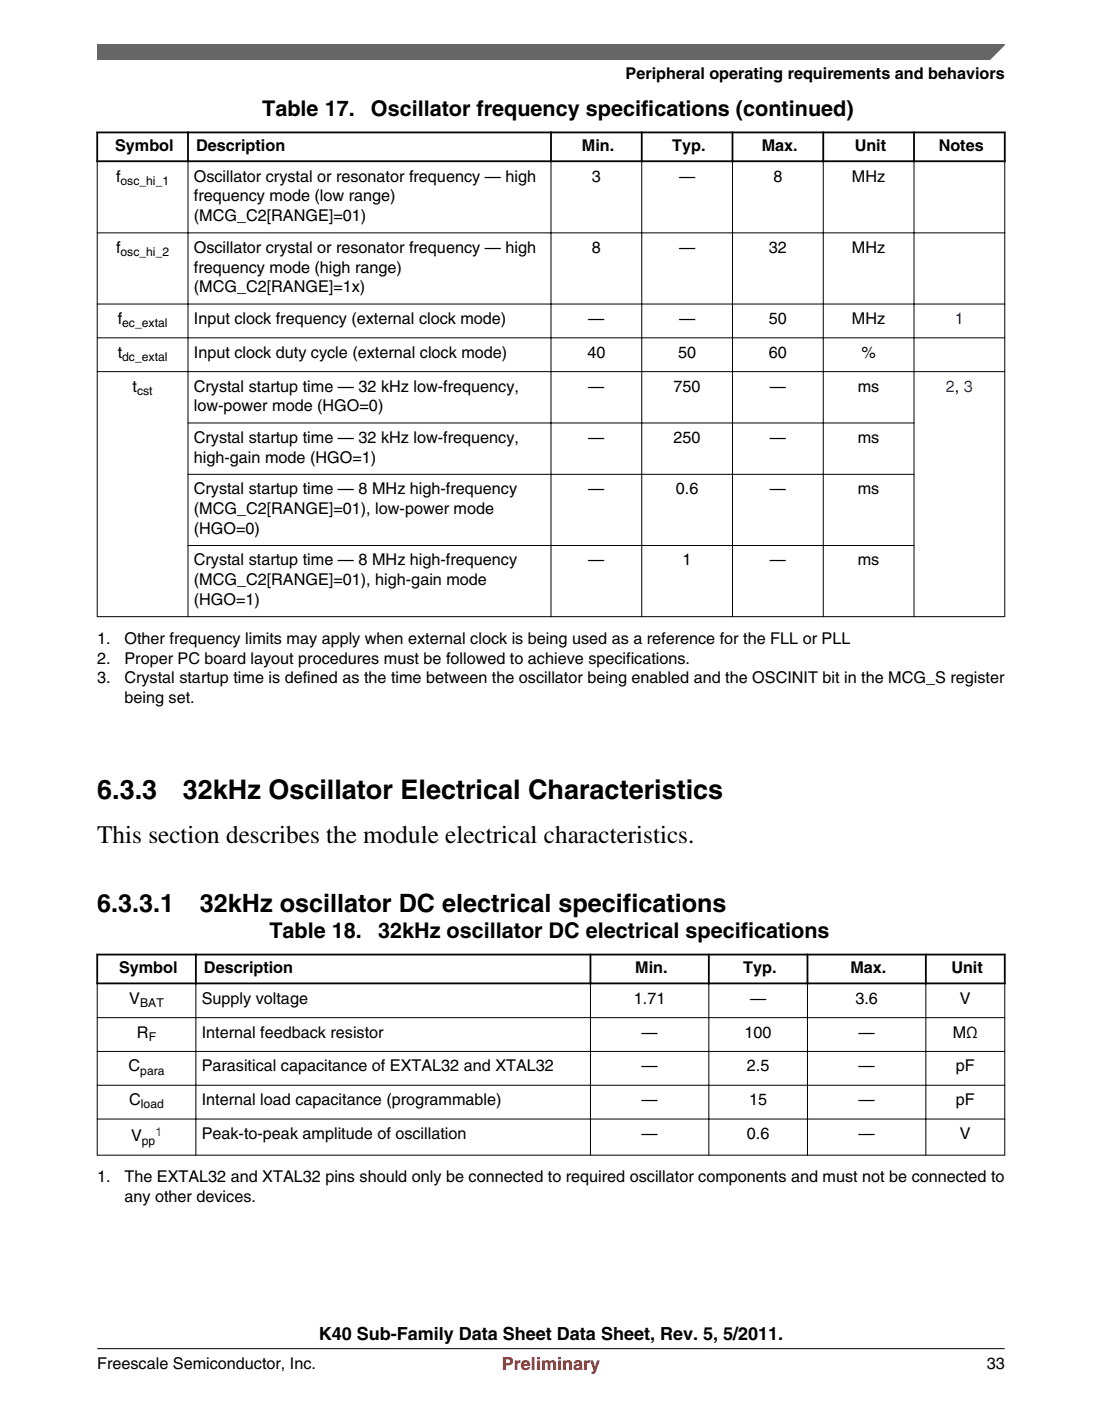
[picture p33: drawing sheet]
<svg xmlns="http://www.w3.org/2000/svg" width="216mm" height="274mm" viewBox="0 0 216 274" stroke-linecap="round" stroke-linejoin="round" font-family="sans-serif">
<defs><g id="words">
<g font-size="5.3">
<text x="19" y="156.4">6.3.3</text>
<text x="35.8" y="156.4">32kHz Oscillator Electrical Characteristics</text>
</g>
<g font-size="4.9">
<text x="19" y="165">This section describes the module electrical characteristics.</text>
<text x="19" y="178.7">6.3.3.1</text>
<text x="39.2" y="178.7">32kHz oscillator DC electrical specifications</text>
</g>
<g font-size="4.2">
<text x="51.4" y="22.6">Table 17.</text>
<text x="72.7" y="22.6">Oscillator frequency specifications (continued)</text>
<text x="52.8" y="183.6">Table 18.</text>
<text x="74.1" y="183.6">32kHz oscillator DC electrical specifications</text>
</g>
<text font-size="3.5" x="62.5" y="262.3">K40 Sub-Family Data Sheet Data Sheet, Rev. 5, 5/2011.</text>
<text font-size="3.5" fill="#f00" x="98.3" y="268.2">Preliminary</text>
<g font-size="3.2">
<text x="122.6" y="15.5">Peripheral operating requirements and behaviors</text>
<text x="22.6" y="29.6">Symbol</text>
<text x="38.4" y="29.6">Description</text>
<text x="114" y="29.6">Min.</text>
<text x="131.7" y="29.6">Typ.</text>
<text x="149.2" y="29.6">Max.</text>
<text x="167.4" y="29.6">Unit</text>
<text x="183.9" y="29.6">Notes</text>
<text x="22.7" y="35.6">f</text>
<text x="38" y="35.6">Oscillator crystal or resonator frequency — high</text>
<text x="116" y="35.6">3</text>
<text x="133" y="35.6">—</text>
<text x="151.5" y="35.6">8</text>
<text x="166.9" y="35.6">MHz</text>
<text x="38" y="39.5">frequency mode (low range)</text>
<text x="38" y="43.3">(MCG_C2[RANGE]=01)</text>
<text x="22.7" y="49.5">f</text>
<text x="38" y="49.5">Oscillator crystal or resonator frequency — high</text>
<text x="38" y="53.4">frequency mode (high range)</text>
<text x="116" y="49.5">8</text>
<text x="133" y="49.5">—</text>
<text x="150.6" y="49.5">32</text>
<text x="166.9" y="49.5">MHz</text>
<text x="38" y="57.3">(MCG_C2[RANGE]=1x)</text>
<text x="23.1" y="63.4">f</text>
<text x="38" y="63.4">Input clock frequency (external clock mode)</text>
<text x="115.3" y="63.4">—</text>
<text x="133" y="63.4">—</text>
<text x="150.6" y="63.4">50</text>
<text x="166.9" y="63.4">MHz</text>
<text x="23.1" y="70.1">t</text>
<text x="38" y="70.1">Input clock duty cycle (external clock mode)</text>
<text x="115.1" y="70.1">40</text>
<text x="132.9" y="70.1">50</text>
<text x="150.6" y="70.1">60</text>
<text x="168.8" y="70.1">%</text>
<text x="26" y="76.7">t</text>
<text x="38" y="76.7">Crystal startup time — 32 kHz low-frequency,</text>
<text x="115.3" y="76.7">—</text>
<text x="132" y="76.7">750</text>
<text x="150.8" y="76.7">—</text>
<text x="168.1" y="76.7">ms</text>
<text x="38" y="80.6">low-power mode (HGO=0)</text>
<text x="38" y="86.7">Crystal startup time — 32 kHz low-frequency,</text>
<text x="115.3" y="86.7">—</text>
<text x="132" y="86.7">250</text>
<text x="150.8" y="86.7">—</text>
<text x="168.1" y="86.7">ms</text>
<text x="38" y="90.6">high-gain mode (HGO=1)</text>
<text x="38" y="96.8">Crystal startup time — 8 MHz high-frequency</text>
<text x="38" y="100.7">(MCG_C2[RANGE]=01), low-power mode</text>
<text x="115.3" y="96.8">—</text>
<text x="132.4" y="96.8">0.6</text>
<text x="150.8" y="96.8">—</text>
<text x="168.1" y="96.8">ms</text>
<text x="38" y="104.5">(HGO=0)</text>
<text x="38" y="110.7">Crystal startup time — 8 MHz high-frequency</text>
<text x="115.3" y="110.7">—</text>
<text x="133.7" y="110.7">1</text>
<text x="150.8" y="110.7">—</text>
<text x="168.1" y="110.7">ms</text>
<text x="38" y="114.6">(MCG_C2[RANGE]=01), high-gain mode</text>
<text x="38" y="118.5">(HGO=1)</text>
<text x="19" y="126.1">1.</text>
<text x="19" y="129.9">2.</text>
<text x="24.4" y="126.1">Other frequency limits may apply when external clock is being used as a reference for the FLL or PLL</text>
<text x="24.4" y="129.9">Proper PC board layout procedures must be followed to achieve specifications.</text>
<text x="19" y="133.8">3.</text>
<text x="24.4" y="133.8">Crystal startup time is defined as the time between the oscillator being enabled and the OSCINIT bit in the MCG_S register</text>
<text x="24.4" y="137.7">being set.</text>
<text x="23.3" y="190.6">Symbol</text>
<text x="40" y="190.6">Description</text>
<text x="124.5" y="190.6">Min.</text>
<text x="145.6" y="190.6">Typ.</text>
<text x="166.6" y="190.6">Max.</text>
<text x="186.4" y="190.6">Unit</text>
<text x="25.3" y="196.6">V</text>
<text x="39.5" y="196.6">Supply voltage</text>
<text x="124.2" y="196.6">1.71</text>
<text x="146.9" y="196.6">—</text>
<text x="167.6" y="196.6">3.6</text>
<text x="188.1" y="196.6">V</text>
<text x="26.8" y="203.2">R</text>
<text x="39.5" y="203.2">Internal feedback resistor</text>
<text x="125.7" y="203.2">—</text>
<text x="145.9" y="203.2">100</text>
<text x="168.2" y="203.2">—</text>
<text x="186.7" y="203.2">MΩ</text>
<text x="25.2" y="209.8">C</text>
<text x="39.5" y="209.8">Parasitical capacitance of EXTAL32 and XTAL32</text>
<text x="125.7" y="209.8">—</text>
<text x="146.3" y="209.8">2.5</text>
<text x="168.2" y="209.8">—</text>
<text x="187.3" y="209.8">pF</text>
<text x="25.3" y="216.4">C</text>
<text x="39.5" y="216.4">Internal load capacitance (programmable)</text>
<text x="125.7" y="216.4">—</text>
<text x="146.8" y="216.4">15</text>
<text x="168.2" y="216.4">—</text>
<text x="187.3" y="216.4">pF</text>
<text x="25.7" y="223.5">V</text>
<text x="39.5" y="223">Peak-to-peak amplitude of oscillation</text>
<text x="125.7" y="223">—</text>
<text x="146.3" y="223">0.6</text>
<text x="168.2" y="223">—</text>
<text x="188.1" y="223">V</text>
<text x="19" y="231.5">1.</text>
<text x="24.4" y="231.5">The EXTAL32 and XTAL32 pins should only be connected to required oscillator components and must not be connected to</text>
<text x="24.4" y="235.4">any other devices.</text>
<text x="19" y="268">Freescale Semiconductor, Inc.</text>
<text x="193.3" y="268">33</text>
</g>
<g font-size="3.2" fill="#00f">
<text x="187.1" y="63.4">1</text>
<text x="185.3" y="76.7">2, 3</text>
</g>
<g font-size="2.4">
<text x="23.6" y="36.2">osc_hi_1</text>
<text x="23.6" y="50.1">osc_hi_2</text>
<text x="23.9" y="64.1">ec_extal</text>
<text x="23.9" y="70.7">dc_extal</text>
<text x="26.9" y="77.3">cst</text>
<text x="27.5" y="197.2">BAT</text>
<text x="29.1" y="203.8">F</text>
<text x="27.5" y="210.4">para</text>
<text x="27.6" y="217">load</text>
<text x="27.8" y="224.1">pp</text>
</g>
<text font-size="2.4" fill="#00f" x="30.4" y="222.4">1</text>
</g></defs>
<path d="M18.9 25.9h178.1M18.9 31.6h178.1M19 25.8v5.9M36.8 25.8v5.9M107.9 25.8v5.9M125.7 25.8v5.9M143.5 25.8v5.9M161.3 25.8v5.9M179.1 25.8v5.9M196.8 25.8v5.9" fill="none" stroke="#000" stroke-width=".35"/>
<g fill="none" stroke="#000" stroke-width=".2">
<path d="M19 31.7v89.1M36.8 31.4v89.4M107.9 31.4v89.4M125.7 31.4v89.4M143.5 31.4v89.4M161.3 31.4v89.4M179.1 31.4v89.4M196.8 31.7v89.1M19 45.6h177.9M19 59.5h177.9M19 66.1h177.9M19 72.8h177.9"/>
<path d="M36.7 82.8h142.5M36.7 92.9h142.5M36.7 106.8h142.5M19 120.7h177.9"/>
</g>
<g fill="#fff">
<path d="M19 180h177.8v48h-177.8z" fill-rule="evenodd"/>
<path d="M19.2 187.1h19v5.3h-19z" fill-rule="evenodd"/>
<path d="M38.6 187.1h76.9v5.3h-76.9z" fill-rule="evenodd"/>
<path d="M115.9 187.1h22.8v5.3h-22.8z" fill-rule="evenodd"/>
<path d="M139 187.1h19v5.3h-19z" fill-rule="evenodd"/>
<path d="M158.4 187.1h22.8v5.3h-22.8z" fill-rule="evenodd"/>
<path d="M181.6 187.1h15.1v5.3h-15.1z" fill-rule="evenodd"/>
<path d="M19.1 192.7h19.2v6.5h-19.2z" fill-rule="evenodd"/>
<path d="M38.5 192.7h77.1v6.5h-77.1z" fill-rule="evenodd"/>
<path d="M115.8 192.7h23v6.5h-23z" fill-rule="evenodd"/>
<path d="M139 192.7h19.1v6.5h-19.1z" fill-rule="evenodd"/>
<path d="M158.3 192.7h23v6.5h-23z" fill-rule="evenodd"/>
<path d="M181.5 192.7h15.3v6.5h-15.3z" fill-rule="evenodd"/>
<path d="M19.1 199.3h19.2v6.5h-19.2z" fill-rule="evenodd"/>
<path d="M38.5 199.3h77.1v6.5h-77.1z" fill-rule="evenodd"/>
<path d="M115.8 199.3h23v6.5h-23z" fill-rule="evenodd"/>
<path d="M139 199.3h19.1v6.5h-19.1z" fill-rule="evenodd"/>
<path d="M158.3 199.3h23v6.5h-23z" fill-rule="evenodd"/>
<path d="M181.5 199.3h15.3v6.5h-15.3z" fill-rule="evenodd"/>
<path d="M19.1 206h19.2v6.4h-19.2z" fill-rule="evenodd"/>
<path d="M38.5 206h77.1v6.4h-77.1z" fill-rule="evenodd"/>
<path d="M115.8 206h23v6.4h-23z" fill-rule="evenodd"/>
<path d="M139 206h19.1v6.4h-19.1z" fill-rule="evenodd"/>
<path d="M158.3 206h23v6.4h-23z" fill-rule="evenodd"/>
<path d="M181.5 206h15.3v6.4h-15.3z" fill-rule="evenodd"/>
<path d="M19.1 212.6h19.2v6.4h-19.2z" fill-rule="evenodd"/>
<path d="M38.5 212.6h77.1v6.4h-77.1z" fill-rule="evenodd"/>
<path d="M115.8 212.6h23v6.4h-23z" fill-rule="evenodd"/>
<path d="M139 212.6h19.1v6.4h-19.1z" fill-rule="evenodd"/>
<path d="M158.3 212.6h23v6.4h-23z" fill-rule="evenodd"/>
<path d="M181.5 212.6h15.3v6.4h-15.3z" fill-rule="evenodd"/>
<path d="M19.1 219.2h19.2v6.9h-19.2z" fill-rule="evenodd"/>
<path d="M38.5 219.2h77.1v6.9h-77.1z" fill-rule="evenodd"/>
<path d="M115.8 219.2h23v6.9h-23z" fill-rule="evenodd"/>
<path d="M139 219.2h19.1v6.9h-19.1z" fill-rule="evenodd"/>
<path d="M158.3 219.2h23v6.9h-23z" fill-rule="evenodd"/>
<path d="M181.5 219.2h15.3v6.9h-15.3z" fill-rule="evenodd"/>
</g>
<path d="M18.9 192.6h178.1M18.9 186.9h178.1M19 186.7v6M38.4 186.7v6M115.7 186.7v6M138.9 186.7v6M158.2 186.7v6M181.4 186.7v6M196.8 186.7v6" fill="none" stroke="#000" stroke-width=".35"/>
<path d="M19 199.3h177.9M19 192.7v33.6M38.4 192.3v34M115.7 192.3v34M138.9 192.3v34M158.2 192.3v34M181.4 192.3v34M196.8 192.7v33.6M19 205.9h177.9M19 212.5h177.9M19 219.1h177.9M19 226.2h177.9" fill="none" stroke="#000" stroke-width=".2"/>
<path d="M19 8.7h177.8l-5.6 3h-172.2z" fill="#666"/>
<path d="M19 11.7v-3h177.8l-3 3" fill="none" stroke="#666" stroke-width=".28"/>
<path d="M19 264.1h177.8" fill="none" stroke="#000" stroke-width=".2"/>
<use href="#words"/>
</svg>
